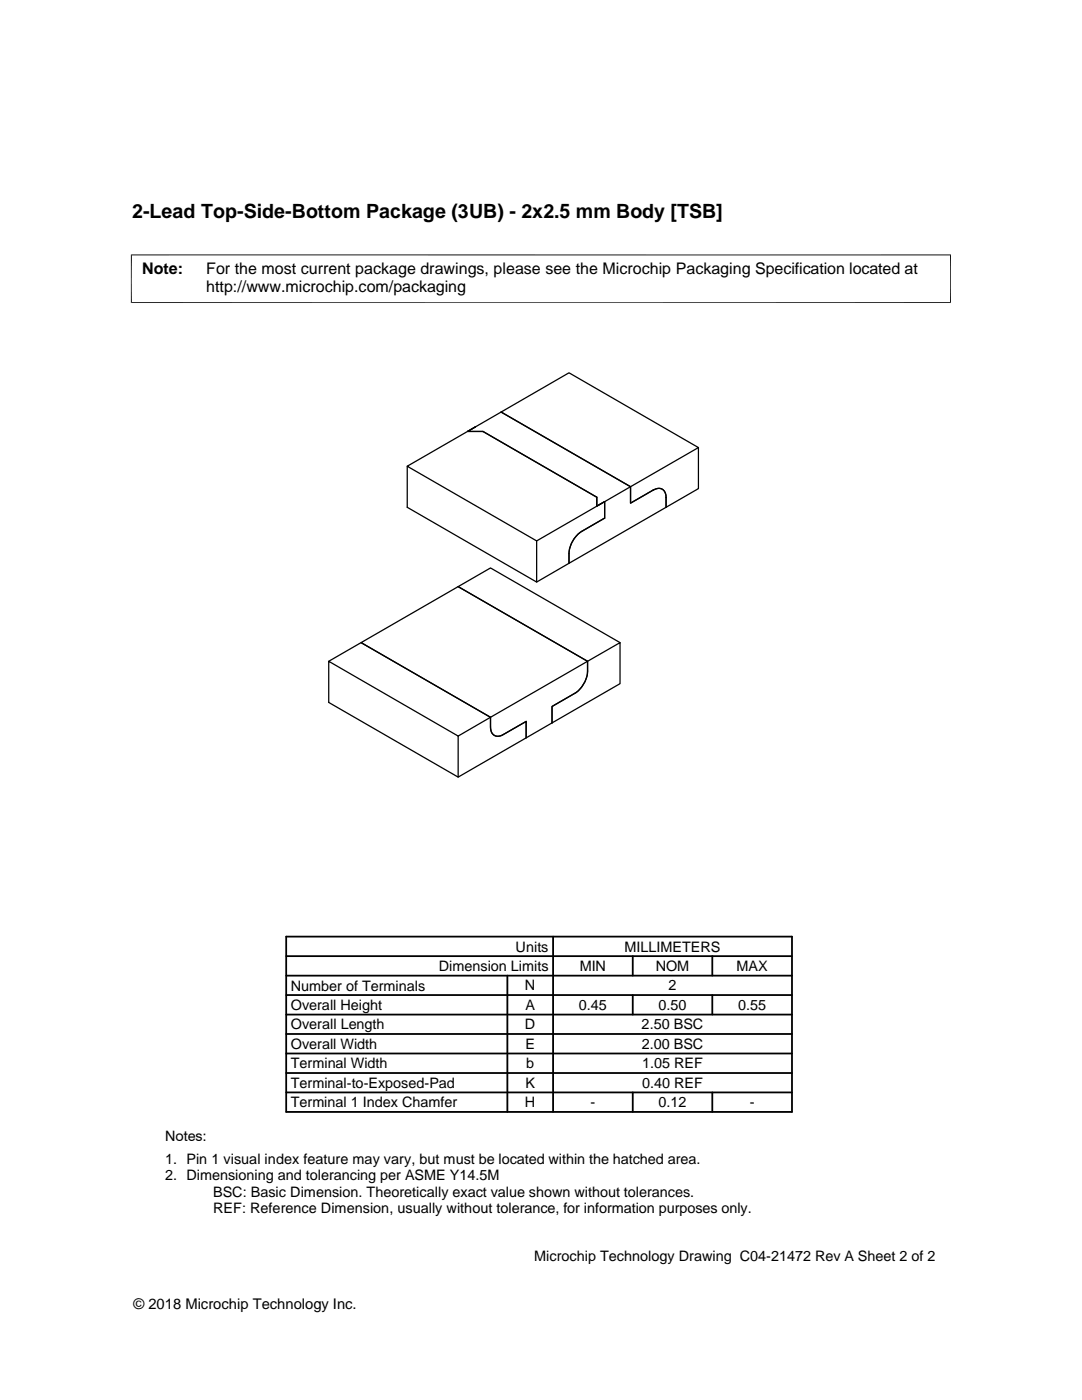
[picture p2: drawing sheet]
<svg xmlns="http://www.w3.org/2000/svg" width="216mm" height="279mm" viewBox="0 0 216 279" stroke-linecap="round" stroke-linejoin="round" font-family="sans-serif">
<defs><g id="words">
<text font-size="3.9" x="26.4" y="43.5">2-Lead Top-Side-Bottom Package (3UB) - 2x2.5 mm Body [TSB]</text>
<g font-size="3.2">
<text x="28.4" y="54.6">Note:</text>
<text x="41.1" y="58.3">http://www.microchip.com/packaging</text>
<text x="41.1" y="54.6">For the most current package drawings, please see the Microchip Packaging Specification located at</text>
</g>
<g font-size="2.9">
<text x="102.9" y="189.9">Units</text>
<text x="124.6" y="189.9">MILLIMETERS</text>
<text x="58" y="197.7">Number of Terminals</text>
<text x="87.6" y="193.8">Dimension Limits</text>
<text x="104.8" y="197.7">N</text>
<text x="115.7" y="193.8">MIN</text>
<text x="130.8" y="193.8">NOM</text>
<text x="133.4" y="197.7">2</text>
<text x="147" y="193.8">MAX</text>
<text x="58" y="201.6">Overall Height</text>
<text x="104.8" y="201.6">A</text>
<text x="115.5" y="201.6">0.45</text>
<text x="131.4" y="201.6">0.50</text>
<text x="147.3" y="201.6">0.55</text>
<text x="58" y="209.3">Overall Width</text>
<text x="58" y="205.4">Overall Length</text>
<text x="104.8" y="205.4">D</text>
<text x="104.8" y="209.3">E</text>
<text x="128" y="205.4">2.50 BSC</text>
<text x="128" y="209.3">2.00 BSC</text>
<text x="58" y="213.2">Terminal Width</text>
<text x="105" y="213.2">b</text>
<text x="128.1" y="213.2">1.05 REF</text>
<text x="58" y="221">Terminal 1 Index Chamfer</text>
<text x="58" y="217.1">Terminal-to-Exposed-Pad</text>
<text x="104.8" y="221">H</text>
<text x="104.8" y="217.1">K</text>
<text x="117.8" y="221">-</text>
<text x="128.1" y="217.1">0.40 REF</text>
<text x="131.4" y="221">0.12</text>
<text x="149.6" y="221">-</text>
<text x="32.9" y="227.6">Notes:</text>
<text x="32.9" y="232.2">1. Pin 1 visual index feature may vary, but must be located within the hatched area.</text>
<text x="32.9" y="235.5">2. Dimensioning and tolerancing per ASME Y14.5M</text>
<text x="42.5" y="238.8">BSC: Basic Dimension. Theoretically exact value shown without tolerances.</text>
<text x="42.5" y="242.2">REF: Reference Dimension, usually without tolerance, for information purposes only.</text>
<text x="106.6" y="251.7">Microchip Technology Drawing C04-21472 Rev A Sheet 2 of 2</text>
<text x="26.6" y="261.3">© 2018 Microchip Technology Inc.</text>
</g>
</g></defs>
<g fill="none" stroke="#000" stroke-width=".25">
<path d="M81.3 93v8.2l25.8 15v-8.2M94.8 85.2l-1.5 .9h3.1l22.7 13.1v1.8l1.5-.9M94.8 85.2l-13.5 7.8 25.8 14.9 13.5-7.8M94.8 85.2h.1M100 82.2l-5.2 3M100 82.2l25.8 14.9v3.3l4.5-2.6a1.58 1.58 0 0 1 1.9-.2 1.58 1.58 0 0 1 .7 1.7M100 82.2l13.5-7.8 25.9 14.9-18.8 10.8v3.3M132.9 99.3v1.9l-19.4 11.2a6.4 6.4 0 0 1 1.8-5.7l.8-.7 4.6-2.6M139.4 89.3v8.2l-6.5 3.7v-1.9M91.4 117.1l6.5-3.8 25.8 14.9M91.4 117.1l25.8 14.9v1.9M120.6 100.1v3.3"/>
<path d="M120.7 103.4l-4.6 2.6a5.7 5.7 0 0 0-2.6 4.5v1.9l-6.4 3.8M65.6 132l6.5-3.8 25.8 15-6.5 3.7M72.1 128.2l19.3-11.1 25.8 14.9-19.3 11.2v1.9a1.58 1.58 0 0 0 .7 1.7 1.58 1.58 0 0 0 1.9-.2l4.5-2.6v3.3v-3.3l-4.5 2.6a1.57 1.57 0 0 1-1.9 .2 1.57 1.57 0 0 1-.7-1.7v-1.9zM117.2 133.9a5.7 5.7 0 0 1-2.5 4.5l-4.5 2.6v3.3M117.2 133.9v-1.9l6.5-3.8v8.2l-13.5 7.9M117.2 133.9a5.6 5.6 0 0 1-2.5 4.5l-4.5 2.6v3.3M91.4 146.9v8.2M110.2 144.3l-18.8 10.8-25.8-14.9v-8.2l25.8 14.9"/>
</g>
<path d="M26.1 50.9h163.7M26.2 50.8v9.7M189.7 50.8v9.7M26.1 60.4h163.7" fill="none" stroke="#000" stroke-width=".2"/>
<g fill="none" stroke="#000" stroke-width=".36">
<path d="M57.1 198.6h100.9M57.1 194.7h100.9M57.1 190.8h100.9M57.1 186.9h100.9v35h-100.9zM101.2 194.7v27.2M110.4 186.9v35M126.3 190.8v3.9M126.3 198.6v3.9M142.1 190.8v3.9M142.1 198.6v3.9M57.1 202.5h100.9M57.1 210.2h100.9"/>
<path d="M57.1 218h100.9M57.1 206.4h100.9M57.1 214.1h100.9M126.3 218v3.9M142.1 218v3.9"/>
</g>
<use href="#words"/>
</svg>
